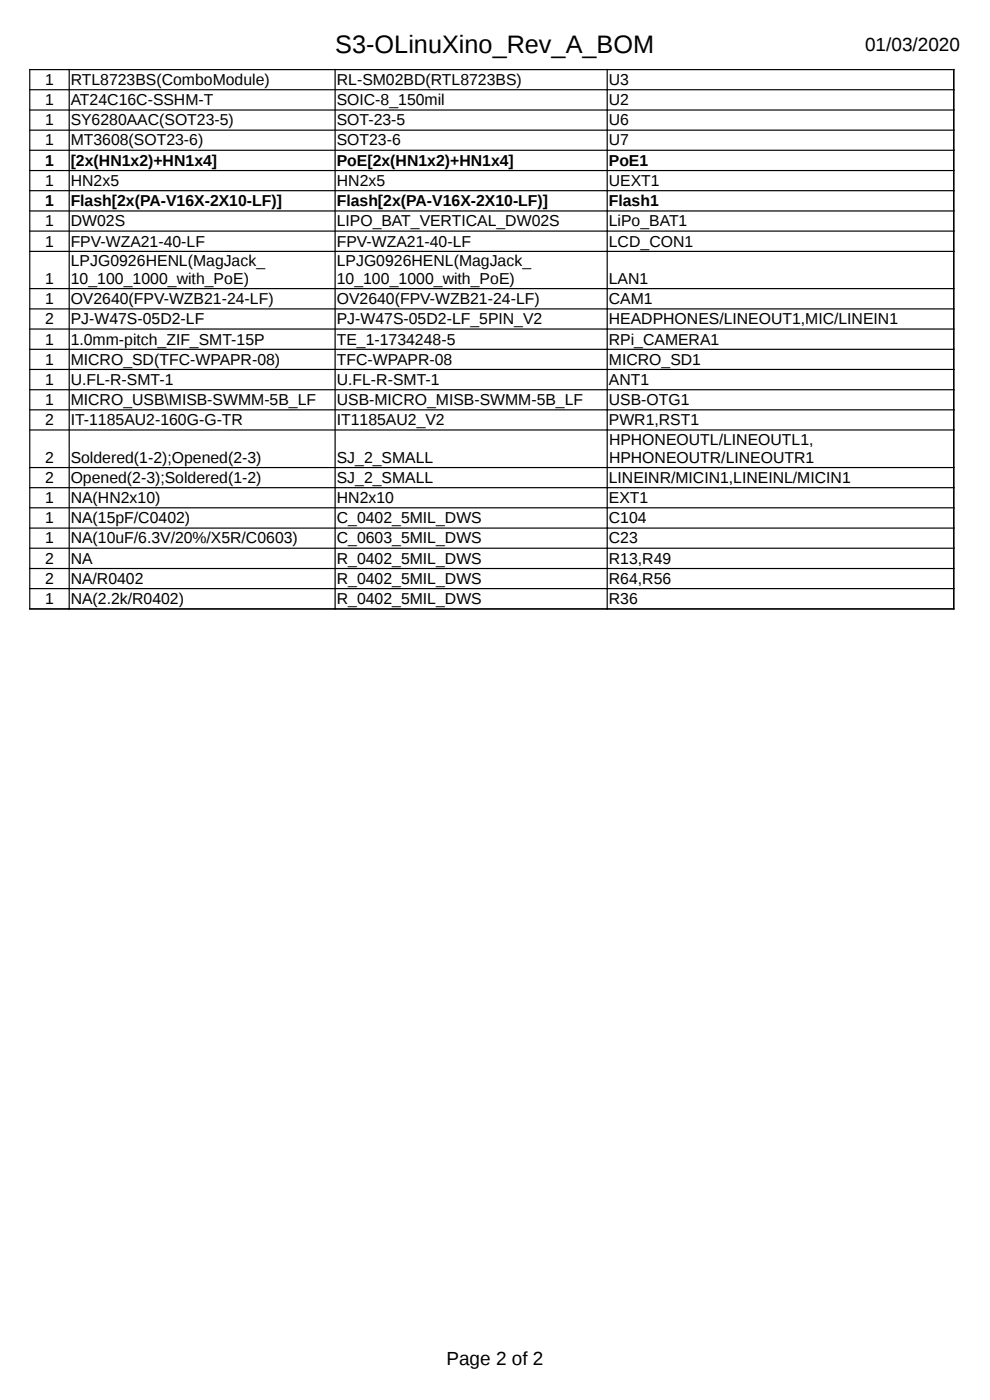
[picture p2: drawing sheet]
<svg xmlns="http://www.w3.org/2000/svg" width="210mm" height="297mm" viewBox="0 0 210 297" stroke-linecap="round" stroke-linejoin="round" font-family="sans-serif">
<defs><g id="words">
<text font-size="5.4" x="71.1" y="11.2">S3-OLinuXino_Rev_A_BOM</text>
<g font-size="4">
<text x="183.5" y="10.7">01/03/2020</text>
<text x="94.7" y="289.6">Page 2 of 2</text>
</g>
<g font-size="3.4">
<text x="9.6" y="18">1</text>
<text x="9.6" y="22.3">1</text>
<text x="15" y="18">RTL8723BS(ComboModule)</text>
<text x="15" y="22.3">AT24C16C-SSHM-T</text>
<text x="71.4" y="18">RL-SM02BD(RTL8723BS)</text>
<text x="71.4" y="22.3">SOIC-8_150mil</text>
<text x="129.2" y="18">U3</text>
<text x="129.2" y="22.3">U2</text>
<text x="9.6" y="26.6">1</text>
<text x="15" y="26.6">SY6280AAC(SOT23-5)</text>
<text x="71.4" y="26.6">SOT-23-5</text>
<text x="129.2" y="26.6">U6</text>
<text x="9.6" y="30.9">1</text>
<text x="9.6" y="35.2">1</text>
<text x="15" y="30.9">MT3608(SOT23-6)</text>
<text x="15" y="35.2">[2x(HN1x2)+HN1x4]</text>
<text x="71.4" y="30.9">SOT23-6</text>
<text x="71.4" y="35.2">PoE[2x(HN1x2)+HN1x4]</text>
<text x="129.2" y="30.9">U7</text>
<text x="129.2" y="35.2">PoE1</text>
<text x="9.6" y="39.4">1</text>
<text x="15" y="39.4">HN2x5</text>
<text x="71.4" y="39.4">HN2x5</text>
<text x="129.2" y="39.4">UEXT1</text>
<text x="9.6" y="43.7">1</text>
<text x="9.6" y="48">1</text>
<text x="15" y="43.7">Flash[2x(PA-V16X-2X10-LF)]</text>
<text x="15" y="48">DW02S</text>
<text x="71.4" y="43.7">Flash[2x(PA-V16X-2X10-LF)]</text>
<text x="71.4" y="48">LIPO_BAT_VERTICAL_DW02S</text>
<text x="129.2" y="43.7">Flash1</text>
<text x="129.2" y="48">LiPo_BAT1</text>
<text x="9.6" y="52.3">1</text>
<text x="15" y="52.3">FPV-WZA21-40-LF</text>
<text x="71.4" y="52.3">FPV-WZA21-40-LF</text>
<text x="129.2" y="52.3">LCD_CON1</text>
<text x="15" y="56.5">LPJG0926HENL(MagJack_</text>
<text x="71.4" y="56.5">LPJG0926HENL(MagJack_</text>
<text x="9.6" y="60.2">1</text>
<text x="9.6" y="64.5">1</text>
<text x="15" y="64.5">OV2640(FPV-WZB21-24-LF)</text>
<text x="15" y="60.2">10_100_1000_with_PoE)</text>
<text x="71.4" y="64.5">OV2640(FPV-WZB21-24-LF)</text>
<text x="71.4" y="60.2">10_100_1000_with_PoE)</text>
<text x="129.2" y="60.2">LAN1</text>
<text x="129.2" y="64.5">CAM1</text>
<text x="9.6" y="68.8">2</text>
<text x="15" y="68.8">PJ-W47S-05D2-LF</text>
<text x="71.4" y="68.8">PJ-W47S-05D2-LF_5PIN_V2</text>
<text x="129.2" y="68.8">HEADPHONES/LINEOUT1,MIC/LINEIN1</text>
<text x="9.6" y="73.1">1</text>
<text x="9.6" y="77.4">1</text>
<text x="15" y="73.1">1.0mm-pitch_ZIF_SMT-15P</text>
<text x="15" y="77.4">MICRO_SD(TFC-WPAPR-08)</text>
<text x="71.4" y="73.1">TE_1-1734248-5</text>
<text x="71.4" y="77.4">TFC-WPAPR-08</text>
<text x="129.2" y="73.1">RPi_CAMERA1</text>
<text x="129.2" y="77.4">MICRO_SD1</text>
<text x="9.6" y="81.6">1</text>
<text x="15" y="81.6">U.FL-R-SMT-1</text>
<text x="71.4" y="81.6">U.FL-R-SMT-1</text>
<text x="129.2" y="81.6">ANT1</text>
<text x="9.6" y="85.9">1</text>
<text x="15" y="85.9">MICRO_USB\MISB-SWMM-5B_LF</text>
<text x="71.4" y="85.9">USB-MICRO_MISB-SWMM-5B_LF</text>
<text x="129.2" y="85.9">USB-OTG1</text>
<text x="9.6" y="90.2">2</text>
<text x="15" y="90.2">IT-1185AU2-160G-G-TR</text>
<text x="71.4" y="90.2">IT1185AU2_V2</text>
<text x="129.2" y="90.2">PWR1,RST1</text>
<text x="129.2" y="94.4">HPHONEOUTL/LINEOUTL1,</text>
<text x="9.6" y="98.2">2</text>
<text x="15" y="98.2">Soldered(1-2);Opened(2-3)</text>
<text x="71.4" y="98.2">SJ_2_SMALL</text>
<text x="129.2" y="98.2">HPHONEOUTR/LINEOUTR1</text>
<text x="9.6" y="102.4">2</text>
<text x="9.6" y="106.7">1</text>
<text x="15" y="102.4">Opened(2-3);Soldered(1-2)</text>
<text x="15" y="106.7">NA(HN2x10)</text>
<text x="71.4" y="102.4">SJ_2_SMALL</text>
<text x="71.4" y="106.7">HN2x10</text>
<text x="129.2" y="102.4">LINEINR/MICIN1,LINEINL/MICIN1</text>
<text x="129.2" y="106.7">EXT1</text>
<text x="9.6" y="111">1</text>
<text x="15" y="111">NA(15pF/C0402)</text>
<text x="71.4" y="111">C_0402_5MIL_DWS</text>
<text x="129.2" y="111">C104</text>
<text x="9.6" y="115.3">1</text>
<text x="9.6" y="119.6">2</text>
<text x="15" y="115.3">NA(10uF/6.3V/20%/X5R/C0603)</text>
<text x="15" y="119.6">NA</text>
<text x="71.4" y="115.3">C_0603_5MIL_DWS</text>
<text x="71.4" y="119.6">R_0402_5MIL_DWS</text>
<text x="129.2" y="115.3">C23</text>
<text x="129.2" y="119.6">R13,R49</text>
<text x="9.6" y="123.8">2</text>
<text x="15" y="123.8">NA/R0402</text>
<text x="71.4" y="123.8">R_0402_5MIL_DWS</text>
<text x="129.2" y="123.8">R64,R56</text>
<text x="9.6" y="128.2">1</text>
<text x="15" y="128.2">NA(2.2k/R0402)</text>
<text x="71.4" y="128.2">R_0402_5MIL_DWS</text>
<text x="129.2" y="128.2">R36</text>
</g>
</g></defs>
<g fill="none" stroke="#000" stroke-width=".25">
<path d="M6.2 14.8h196.3M6.2 19h196.3M6.3 14.6v114.7M14.7 14.6v114.7M71.1 14.6v114.7M128.8 14.6v114.7M202.3 14.6v114.7M6.2 23.3h196.3M6.2 27.6h196.3M6.2 31.9h196.3M6.2 36.2h196.3M6.2 40.4h196.3"/>
<path d="M6.2 44.8h196.3M6.2 49h196.3M6.2 53.3h196.3M6.2 61.2h196.3M6.2 65.5h196.3M6.2 69.8h196.3M6.2 74.1h196.3M6.2 78.4h196.3M6.2 82.7h196.3M6.2 86.9h196.3M6.2 91.2h196.3M6.2 99.2h196.3"/>
<path d="M6.2 103.5h196.3M6.2 107.7h196.3M6.2 112h196.3M6.2 116.3h196.3M6.2 120.6h196.3M6.2 124.9h196.3M6.2 129.2h196.3"/>
</g>
<use href="#words"/>
</svg>
